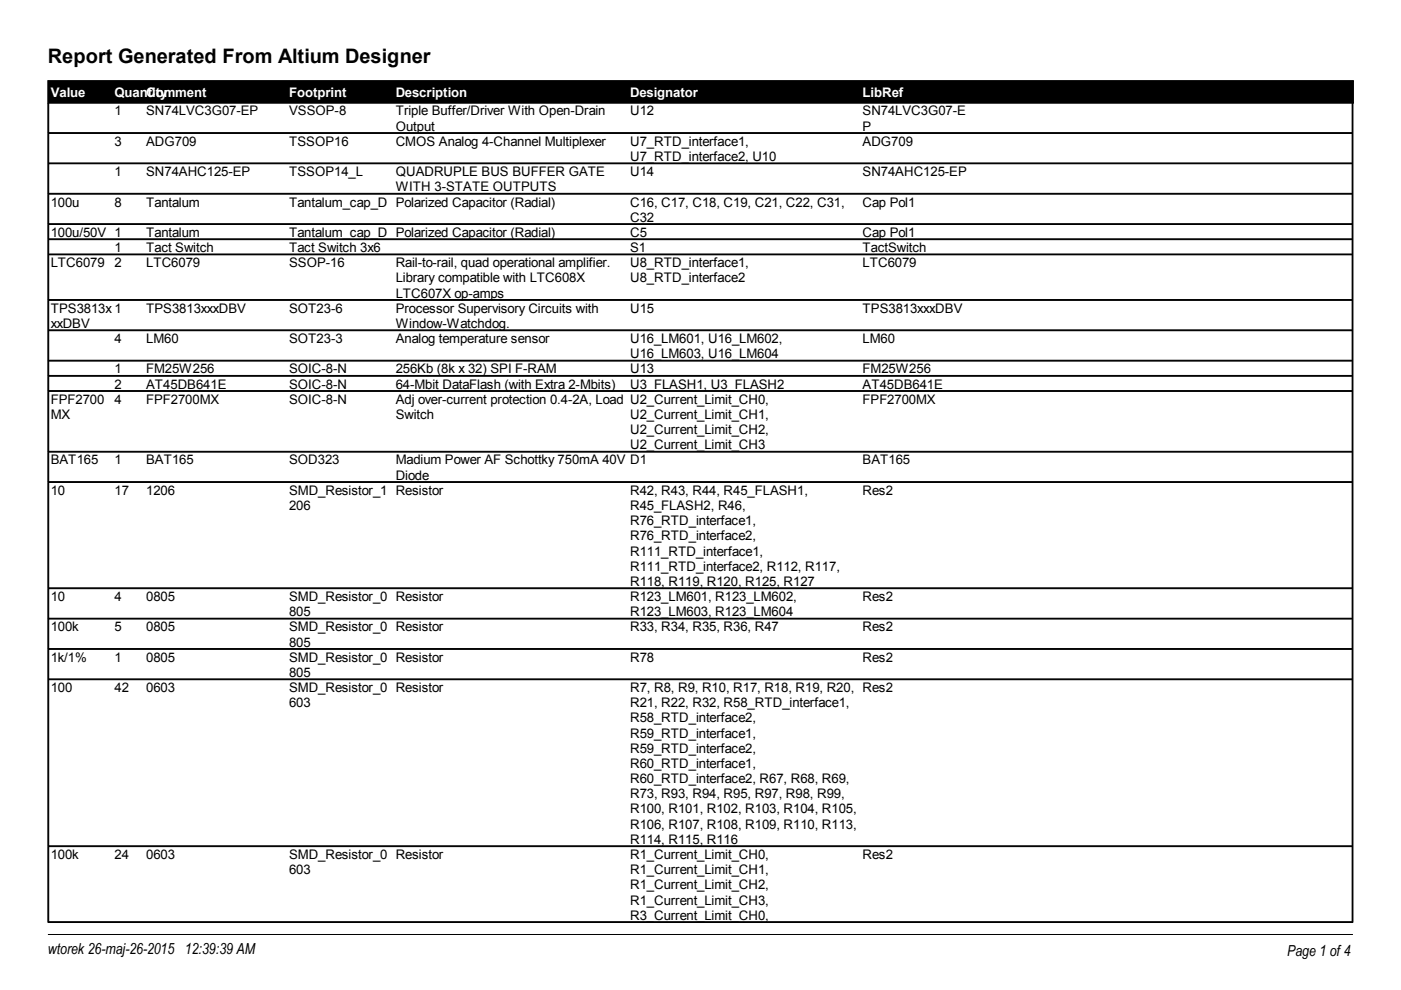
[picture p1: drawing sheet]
<svg xmlns="http://www.w3.org/2000/svg" width="297mm" height="210mm" viewBox="0 0 297 210" stroke-linecap="round" stroke-linejoin="round" font-family="sans-serif">
<defs><g id="words">
<text font-size="4.2" x="10.2" y="13.4">Report Generated From Altium Designer</text>
<g font-size="3.2">
<text x="10.2" y="202.4">wtorek 26-maj-26-2015 12:39:39 AM</text>
<text x="272.9" y="202.6">Page 1 of 4</text>
</g>
<g font-size="2.8" fill="#fff">
<text x="10.8" y="20.5">Value</text>
<text x="24.3" y="20.5">Quantity</text>
<text x="31" y="20.5">Comment</text>
<text x="61.3" y="20.5">Footprint</text>
<text x="83.9" y="20.5">Description</text>
<text x="133.6" y="20.5">Designator</text>
<text x="182.9" y="20.5">LibRef</text>
</g>
<g font-size="2.8">
<text x="24.3" y="24.5">1</text>
<text x="31" y="24.5">SN74LVC3G07-EP</text>
<text x="61.3" y="24.5">VSSOP-8</text>
<text x="83.9" y="24.5">Triple Buffer/Driver With Open-Drain</text>
<text x="83.9" y="27.7">Output</text>
<text x="133.6" y="24.5">U12</text>
<text x="182.9" y="24.5">SN74LVC3G07-E</text>
<text x="182.9" y="27.7">P</text>
<text x="24.3" y="30.9">3</text>
<text x="31" y="30.9">ADG709</text>
<text x="61.3" y="30.9">TSSOP16</text>
<text x="83.9" y="30.9">CMOS Analog 4-Channel Multiplexer</text>
<text x="133.6" y="30.9">U7_RTD_interface1,</text>
<text x="133.6" y="34.1">U7_RTD_interface2, U10</text>
<text x="182.9" y="30.9">ADG709</text>
<text x="24.3" y="37.4">1</text>
<text x="31" y="37.4">SN74AHC125-EP</text>
<text x="61.3" y="37.4">TSSOP14_L</text>
<text x="83.9" y="37.4">QUADRUPLE BUS BUFFER GATE</text>
<text x="83.9" y="40.6">WITH 3-STATE OUTPUTS</text>
<text x="133.6" y="37.4">U14</text>
<text x="182.9" y="37.4">SN74AHC125-EP</text>
<text x="10.8" y="43.8">100u</text>
<text x="24.3" y="43.8">8</text>
<text x="31" y="43.8">Tantalum</text>
<text x="61.3" y="43.8">Tantalum_cap_D Polarized Capacitor (Radial)</text>
<text x="133.6" y="43.8">C16, C17, C18, C19, C21, C22, C31,</text>
<text x="133.6" y="47">C32</text>
<text x="182.9" y="43.8">Cap Pol1</text>
<text x="10.8" y="50.2">100u/50V 1</text>
<text x="24.3" y="53.4">1</text>
<text x="31" y="50.2">Tantalum</text>
<text x="31" y="53.4">Tact Switch</text>
<text x="61.3" y="50.2">Tantalum_cap_D Polarized Capacitor (Radial)</text>
<text x="61.3" y="53.4">Tact Switch 3x6</text>
<text x="133.6" y="50.2">C5</text>
<text x="133.6" y="53.4">S1</text>
<text x="182.9" y="50.2">Cap Pol1</text>
<text x="182.9" y="53.4">TactSwitch</text>
<text x="10.8" y="56.7">LTC6079</text>
<text x="24.3" y="56.7">2</text>
<text x="31" y="56.7">LTC6079</text>
<text x="61.3" y="56.7">SSOP-16</text>
<text x="83.9" y="56.7">Rail-to-rail, quad operational amplifier.</text>
<text x="83.9" y="59.9">Library compatible with LTC608X</text>
<text x="133.6" y="56.7">U8_RTD_interface1,</text>
<text x="133.6" y="59.9">U8_RTD_interface2</text>
<text x="182.9" y="56.7">LTC6079</text>
<text x="83.9" y="63.1">LTC607X op-amps</text>
<text x="10.8" y="66.3">TPS3813x 1</text>
<text x="10.8" y="69.5">xxDBV</text>
<text x="31" y="66.3">TPS3813xxxDBV</text>
<text x="61.3" y="66.3">SOT23-6</text>
<text x="83.9" y="66.3">Processor Supervisory Circuits with</text>
<text x="83.9" y="69.5">Window-Watchdog.</text>
<text x="133.6" y="66.3">U15</text>
<text x="182.9" y="66.3">TPS3813xxxDBV</text>
<text x="24.3" y="72.7">4</text>
<text x="31" y="72.7">LM60</text>
<text x="61.3" y="72.7">SOT23-3</text>
<text x="83.9" y="72.7">Analog temperature sensor</text>
<text x="133.6" y="72.7">U16_LM601, U16_LM602,</text>
<text x="133.6" y="76">U16_LM603, U16_LM604</text>
<text x="182.9" y="72.7">LM60</text>
<text x="24.3" y="79.2">1</text>
<text x="24.3" y="82.4">2</text>
<text x="31" y="79.2">FM25W256</text>
<text x="31" y="82.4">AT45DB641E</text>
<text x="61.3" y="79.2">SOIC-8-N</text>
<text x="61.3" y="82.4">SOIC-8-N</text>
<text x="83.9" y="79.2">256Kb (8k x 32) SPI F-RAM</text>
<text x="83.9" y="82.4">64-Mbit DataFlash (with Extra 2-Mbits)</text>
<text x="133.6" y="79.2">U13</text>
<text x="133.6" y="82.4">U3_FLASH1, U3_FLASH2</text>
<text x="182.9" y="79.2">FM25W256</text>
<text x="182.9" y="82.4">AT45DB641E</text>
<text x="10.8" y="85.6">FPF2700</text>
<text x="10.8" y="88.8">MX</text>
<text x="24.3" y="85.6">4</text>
<text x="31" y="85.6">FPF2700MX</text>
<text x="61.3" y="85.6">SOIC-8-N</text>
<text x="83.9" y="85.6">Adj over-current protection 0.4-2A, Load U2_Current_Limit_CH0,</text>
<text x="83.9" y="88.8">Switch</text>
<text x="133.6" y="88.8">U2_Current_Limit_CH1,</text>
<text x="182.9" y="85.6">FPF2700MX</text>
<text x="133.6" y="92">U2_Current_Limit_CH2,</text>
<text x="133.6" y="95.3">U2_Current_Limit_CH3</text>
<text x="10.8" y="98.5">BAT165</text>
<text x="24.3" y="98.5">1</text>
<text x="31" y="98.5">BAT165</text>
<text x="61.3" y="98.5">SOD323</text>
<text x="83.9" y="98.5">Madium Power AF Schottky 750mA 40V D1</text>
<text x="83.9" y="101.7">Diode</text>
<text x="182.9" y="98.5">BAT165</text>
<text x="10.8" y="104.9">10</text>
<text x="24.3" y="104.9">17</text>
<text x="31" y="104.9">1206</text>
<text x="61.3" y="104.9">SMD_Resistor_1 Resistor</text>
<text x="133.6" y="104.9">R42, R43, R44, R45_FLASH1,</text>
<text x="182.9" y="104.9">Res2</text>
<text x="61.3" y="108.1">206</text>
<text x="133.6" y="108.1">R45_FLASH2, R46,</text>
<text x="133.6" y="111.4">R76_RTD_interface1,</text>
<text x="133.6" y="114.6">R76_RTD_interface2,</text>
<text x="133.6" y="117.8">R111_RTD_interface1,</text>
<text x="133.6" y="121">R111_RTD_interface2, R112, R117,</text>
<text x="133.6" y="124.2">R118, R119, R120, R125, R127</text>
<text x="10.8" y="127.4">10</text>
<text x="24.3" y="127.4">4</text>
<text x="31" y="127.4">0805</text>
<text x="61.3" y="127.4">SMD_Resistor_0 Resistor</text>
<text x="61.3" y="130.7">805</text>
<text x="133.6" y="127.4">R123_LM601, R123_LM602,</text>
<text x="133.6" y="130.7">R123_LM603, R123_LM604</text>
<text x="182.9" y="127.4">Res2</text>
<text x="10.8" y="133.9">100k</text>
<text x="24.3" y="133.9">5</text>
<text x="31" y="133.9">0805</text>
<text x="61.3" y="133.9">SMD_Resistor_0 Resistor</text>
<text x="61.3" y="137.1">805</text>
<text x="133.6" y="133.9">R33, R34, R35, R36, R47</text>
<text x="182.9" y="133.9">Res2</text>
<text x="10.8" y="140.3">1k/1%</text>
<text x="24.3" y="140.3">1</text>
<text x="31" y="140.3">0805</text>
<text x="61.3" y="140.3">SMD_Resistor_0 Resistor</text>
<text x="61.3" y="143.5">805</text>
<text x="133.6" y="140.3">R78</text>
<text x="182.9" y="140.3">Res2</text>
<text x="10.8" y="146.7">100</text>
<text x="24.3" y="146.7">42</text>
<text x="31" y="146.7">0603</text>
<text x="61.3" y="146.7">SMD_Resistor_0 Resistor</text>
<text x="61.3" y="150">603</text>
<text x="133.6" y="146.7">R7, R8, R9, R10, R17, R18, R19, R20, Res2</text>
<text x="133.6" y="150">R21, R22, R32, R58_RTD_interface1,</text>
<text x="133.6" y="153.2">R58_RTD_interface2,</text>
<text x="133.6" y="156.4">R59_RTD_interface1,</text>
<text x="133.6" y="159.6">R59_RTD_interface2,</text>
<text x="133.6" y="162.8">R60_RTD_interface1,</text>
<text x="133.6" y="166">R60_RTD_interface2, R67, R68, R69,</text>
<text x="133.6" y="169.3">R73, R93, R94, R95, R97, R98, R99,</text>
<text x="133.6" y="172.5">R100, R101, R102, R103, R104, R105,</text>
<text x="133.6" y="175.7">R106, R107, R108, R109, R110, R113,</text>
<text x="133.6" y="178.9">R114, R115, R116</text>
<text x="10.8" y="182.1">100k</text>
<text x="24.3" y="182.1">24</text>
<text x="31" y="182.1">0603</text>
<text x="61.3" y="182.1">SMD_Resistor_0 Resistor</text>
<text x="61.3" y="185.3">603</text>
<text x="133.6" y="182.1">R1_Current_Limit_CH0,</text>
<text x="133.6" y="185.3">R1_Current_Limit_CH1,</text>
<text x="182.9" y="182.1">Res2</text>
<text x="133.6" y="188.6">R1_Current_Limit_CH2,</text>
<text x="133.6" y="191.8">R1_Current_Limit_CH3,</text>
<text x="133.6" y="195">R3_Current_Limit_CH0,</text>
</g>
</g></defs>
<path d="M10.2 17.1h276.7v4.8h-276.7z" fill-rule="evenodd" fill="#000" stroke="#000" stroke-width=".25"/>
<g fill="none" stroke="#000" stroke-width=".21">
<path d="M10.2 28.3h276.7M10.2 28.2h276.7M10.2 28.1h276.7M10.2 21.9v173.7h276.7v-173.7M10.2 34.7h276.7M10.2 34.6h276.7M10.2 21.9v173.7M10.3 21.9v173.7M286.7 21.9v173.7M286.8 21.9v173.7M10.2 41.2h276.7M10.2 41.1h276.7"/>
<path d="M10.2 41h276.7M10.2 47.6h276.7M10.2 47.5h276.7M10.2 47.4h276.7M10.2 50.8h276.7M10.2 50.7h276.7M10.2 50.6h276.7M10.2 54h276.7M10.2 53.9h276.7M10.2 63.7h276.7M10.2 63.6h276.7M10.2 63.5h276.7"/>
<path d="M10.2 70.1h276.7M10.2 70h276.7M10.2 69.9h276.7M10.2 76.6h276.7M10.2 76.5h276.7M10.2 76.4h276.7M10.2 79.8h276.7M10.2 79.7h276.7M10.2 79.6h276.7M10.2 83h276.7M10.2 82.9h276.7M10.2 82.8h276.7"/>
<path d="M10.2 95.9h276.7M10.2 95.8h276.7M10.2 95.7h276.7M10.2 102.3h276.7M10.2 102.2h276.7M10.2 102.1h276.7M10.2 124.8h276.7M10.2 124.7h276.7M10.2 124.6h276.7M10.2 131.2h276.7M10.2 131.1h276.7M10.2 137.7h276.7"/>
<path d="M10.2 137.6h276.7M10.2 137.5h276.7M10.2 144.1h276.7M10.2 144h276.7M10.2 143.9h276.7M10.2 179.5h276.7M10.2 179.4h276.7M10.2 179.3h276.7M10.2 195.5h276.7M10.2 195.4h276.7M10.2 198.1h276.7"/>
</g>
<use href="#words"/>
</svg>
